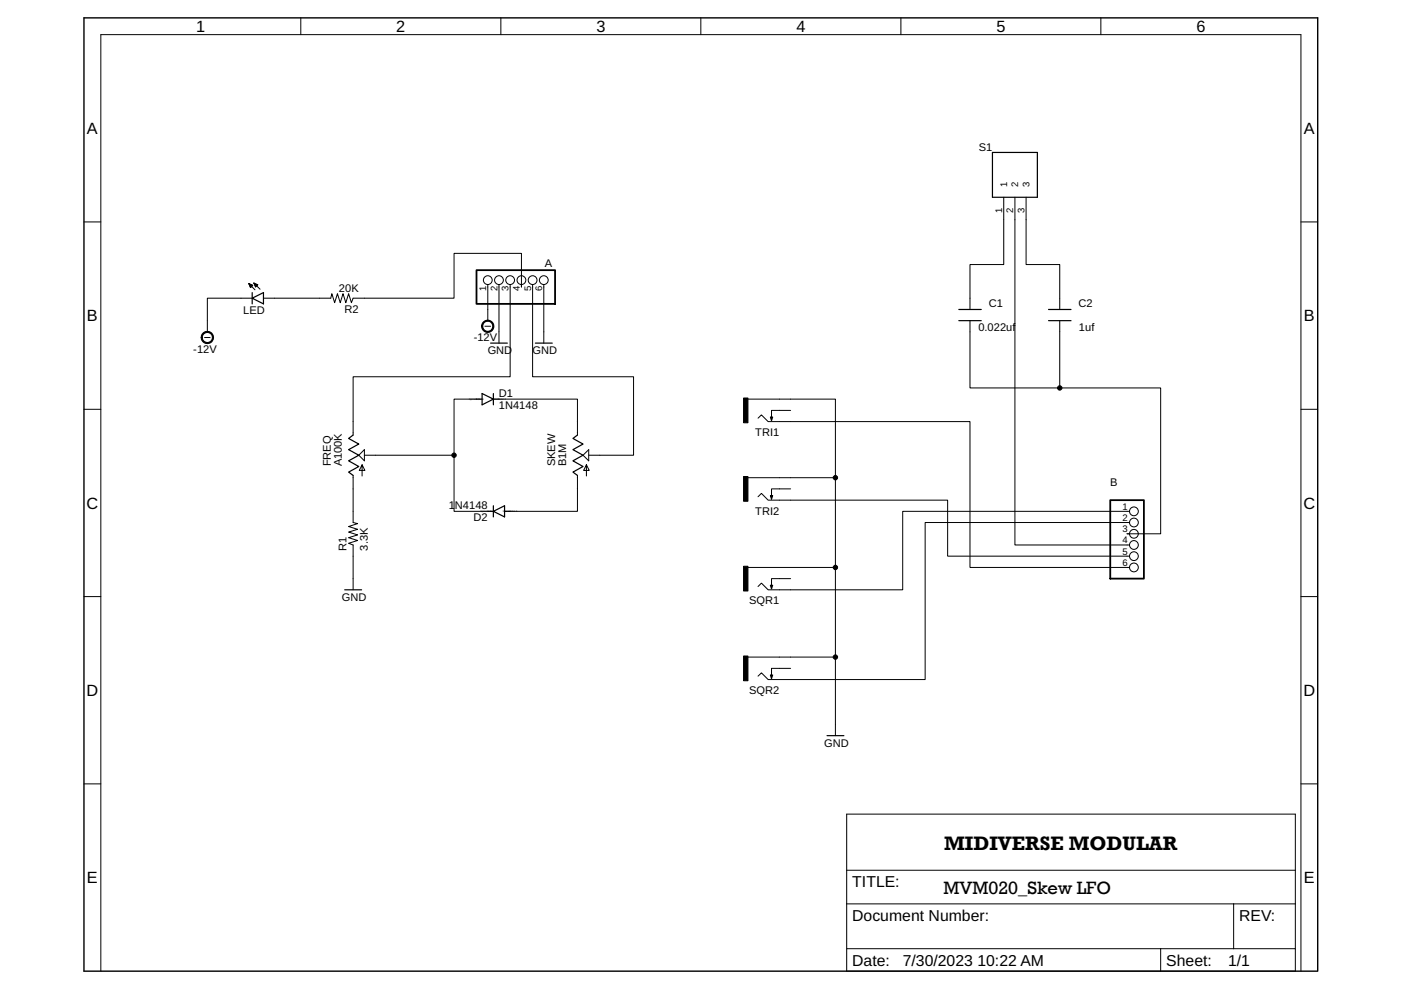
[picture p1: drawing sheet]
<svg xmlns="http://www.w3.org/2000/svg" width="297mm" height="210mm" viewBox="0 0 297 210" stroke-linecap="round" stroke-linejoin="round" font-family="sans-serif">
<defs><g id="words">
<text font-size="4.2" x="200.2" y="180.3">MIDIVERSE MODULAR</text>
<text font-size="3.9" x="200" y="189.5">MVM020_Skew LFO</text>
<g font-size="3.5">
<text x="41.6" y="6.8">1</text>
<text x="84" y="6.8">2</text>
<text x="126.4" y="6.8">3</text>
<text x="168.8" y="6.8">4</text>
<text x="211.3" y="6.8">5</text>
<text x="253.7" y="6.8">6</text>
<text x="18.4" y="28.4">A</text>
<text x="276.5" y="28.4">A</text>
<text x="18.4" y="68.1">B</text>
<text x="276.5" y="68.1">B</text>
<text x="18.3" y="107.8">C</text>
<text x="276.4" y="107.8">C</text>
<text x="18.3" y="147.5">D</text>
<text x="276.4" y="147.5">D</text>
<text x="18.4" y="187.3">E</text>
<text x="276.5" y="187.3">E</text>
</g>
<g font-size="3.3">
<text x="180.7" y="188.1">TITLE:</text>
<text x="180.7" y="195.2">Document Number:</text>
<text x="262.7" y="195.2">REV:</text>
<text x="180.7" y="204.7">Date:</text>
<text x="191.4" y="204.7">7/30/2023 10:22 AM</text>
<text x="247.3" y="204.7">Sheet:</text>
<text x="260.4" y="204.7">1/1</text>
</g>
<g font-size="2.3">
<text x="207.5" y="32">S1</text>
<text x="115.5" y="56.6">A</text>
<text x="71.9" y="61.8">20K</text>
<text x="209.6" y="65">C1</text>
<text x="228.7" y="65">C2</text>
<text x="51.6" y="66.6">LED</text>
<text x="73.1" y="66.3">R2</text>
<text x="207.4" y="70.2">0.022uf</text>
<text x="228.8" y="70.2">1uf</text>
<text x="41" y="74.8">-12V</text>
<text x="100.4" y="72.4">-12V</text>
<text x="103.4" y="75.1">GND</text>
<text x="112.9" y="75.1">GND</text>
<text x="105.8" y="86.8">1N4148</text>
<text x="105.8" y="84.2">D1</text>
<text x="160.1" y="92.5">TRI1</text>
<text x="70.1" y="98.9" transform="rotate(-90 70.1 98.9)">FREQ</text>
<text x="72.5" y="98.9" transform="rotate(-90 72.5 98.9)">A100K</text>
<text x="117.7" y="98.9" transform="rotate(-90 117.7 98.9)">SKEW</text>
<text x="120.1" y="98.9" transform="rotate(-90 120.1 98.9)">B1M</text>
<text x="95.2" y="107.9">1N4148</text>
<text x="235.4" y="103.1">B</text>
<text x="100.4" y="110.5">D2</text>
<text x="160.1" y="109.1">TRI2</text>
<text x="73.5" y="116.7" transform="rotate(-90 73.5 116.7)">R1</text>
<text x="78" y="116.7" transform="rotate(-90 78 116.7)">3.3K</text>
<text x="72.5" y="127.4">GND</text>
<text x="158.8" y="128.2">SQR1</text>
<text x="158.8" y="147.2">SQR2</text>
<text x="174.8" y="158.4">GND</text>
</g>
<g font-size="2">
<text x="213.5" y="39.6" transform="rotate(-90 213.5 39.6)">1</text>
<text x="215.9" y="39.6" transform="rotate(-90 215.9 39.6)">2</text>
<text x="218.3" y="39.6" transform="rotate(-90 218.3 39.6)">3</text>
<text x="212.5" y="45.1" transform="rotate(-90 212.5 45.1)">1</text>
<text x="214.8" y="45.1" transform="rotate(-90 214.8 45.1)">2</text>
<text x="217.2" y="45.1" transform="rotate(-90 217.2 45.1)">3</text>
<text x="103.1" y="61.8" transform="rotate(-90 103.1 61.8)">1</text>
<text x="105.5" y="61.8" transform="rotate(-90 105.5 61.8)">2</text>
<text x="107.8" y="61.8" transform="rotate(-90 107.8 61.8)">3</text>
<text x="110.2" y="61.8" transform="rotate(-90 110.2 61.8)">4</text>
<text x="112.6" y="61.8" transform="rotate(-90 112.6 61.8)">5</text>
<text x="115" y="61.8" transform="rotate(-90 115 61.8)">6</text>
<text x="238" y="108.1">1</text>
<text x="238" y="110.5">2</text>
<text x="238" y="112.8">3</text>
<text x="238" y="115.2">4</text>
<text x="238" y="117.6">5</text>
<text x="238" y="120">6</text>
</g>
<g font-size=".5">
<text x="99.5" y="84.8">SpiceOrder 1</text>
<text x="104.2" y="84.8">SpiceOrder 2</text>
<text x="101.8" y="108.6">SpiceOrder 2</text>
<text x="106.6" y="108.6">SpiceOrder 1</text>
</g>
</g></defs>
<path d="M17.8 3.8h261.6v202.1h-261.6z" fill="none" stroke="#000" stroke-width=".3"/>
<g fill="none" stroke="#000" stroke-width=".21">
<path d="M63.8 3.8v3.5M106.2 3.8v3.5M148.6 3.8v3.5M191 3.8v3.5M233.4 3.8v3.5M17.8 47.1h3.6M212.8 41.8v14.3h-7.1v9.5M215.2 41.8v73.7h24.3M217.6 41.8v14.3h7.1v9.5M275.8 47.1h3.6M43.4 71.6h1.2M52.8 60.1l.8 .4-.5 .5z"/>
<path d="M52.8 60.2h.1M52.8 60.1l1.3 1.3M52.8 60.3h.2M52.9 60.4h.4M52.9 60.5h.7M53 60.6h.5M53 60.7h.4M53 60.8h.3M53.1 60.9h.1M53.5 63.2h-9.5v7.2M53.8 60l.9 .4-.5 .5zM53.8 60h.1"/>
<path d="M53.8 60l1.3 1.3M53.9 60.2h.2M53.9 60.3h.5M54 60.4h.7M54 60.5h.5M54.1 60.6h.3M54.1 60.7h.2M54.2 60.8h.1M102.8 69.2h1.2M103.4 60.3v7.7M105.8 60.3v12.4M108.2 60.3v19.6h-33.3v12.3"/>
<path d="M110.6 60.3v.6v-7.2h-14.3v9.5h-21.4l-.4 1-.6-1.9-.6 1.9-.6-1.9-.6 1.9-.6-1.9-.5 1.9-.6-1.9-.3 .9h-14.2M112.9 60.3v19.6h21.4v16.6h-9.5M115.3 60.3v12.4M205.7 68v14.3h40.4v30.9h-7.1h.5M224.7 68v14.3M17.8 86.8h3.6M76.1 96.5l1.2-1.2v2.4zM76.8 98.6l-.6 1.1h1.2l-.6-1.1v2.3M96.3 96.5v11.9h7.1M101 84.6h-4.7v11.9h-19M105.8 84.6h16.6v7.6M123.6 96.5l1.2-1.2v2.4z"/>
<path d="M124.3 98.6l-.6 1.1h1.2l-.6-1.1v2.3M158.6 84.6h18.5v71.4M160.7 88.7l.7-.7 1.5 1.4h42.8v30.9h33.8M167.6 87h-4v2.2M275.8 86.8h3.6M74.9 100.8v10l.9 .2-1.9 .6 1.9 .6-1.9 .6 1.9 .6-1.9 .6 1.9 .6-1.9 .6 1 .3v9.6M122.4 100.8v7.6h-14.2M158.6 101.3h18.5M160.7 105.3l.7-.7 1.5 1.4h38v11.9h38.6M167.6 103.7h-4v2.1M239.5 108.4h-48.1v16.7h-28.5l-1.5-1.5-.7 .8M239.5 110.8h-43.3v33.3h-33.3l-1.5-1.4-.7 .7"/>
<path d="M17.8 126.5h3.6M158.6 120.3h18.5M158.6 139.3h18.5M167.6 122.7h-4v2.1M275.8 126.5h3.6M167.6 141.7h-4v2.1M17.8 166.2h3.6M275.8 166.2h3.6M179.5 191.6h95.1M179.5 184.5h95.1M261.6 191.6v9.5M246.1 201.1v4.8"/>
<path d="M246.1 201.1h15.5M261.6 201.1h13v4.8h-95.1v-4.8h66.6M274.6 201.1v-28.5h-95.1v28.5M275.8 205.9v-198.6h-254.4v198.6"/>
<circle cx="103.4" cy="59.4" r=".93"/>
<circle cx="105.8" cy="59.4" r=".93"/>
<circle cx="108.2" cy="59.4" r=".93"/>
<circle cx="110.6" cy="59.4" r=".93"/>
<circle cx="112.9" cy="59.4" r=".93"/>
<circle cx="115.3" cy="59.4" r=".93"/>
<circle cx="240.4" cy="115.5" r=".93"/>
<circle cx="240.4" cy="117.9" r=".93"/>
<circle cx="240.4" cy="108.4" r=".93"/>
<circle cx="240.4" cy="110.8" r=".93"/>
<circle cx="240.4" cy="113.2" r=".93"/>
<circle cx="240.4" cy="120.3" r=".93"/>
</g>
<g fill="#000" stroke="#000" stroke-width=".21">
<path d="M43 70.6a1.31 1.31 0 0 1 2.1 .3 1.31 1.31 0 0 1-.8 1.9 1.31 1.31 0 0 1-1.6-1.2h.2a1.08 1.08 0 0 1 1.5-1 1.08 1.08 0 0 1 .3 1.7 1.08 1.08 0 0 1-1.8-.5v-.2h-.2z" fill-rule="evenodd"/>
<path d="M102.5 68.3a1.3 1.3 0 0 1 2 .2 1.3 1.3 0 0 1-.8 1.9 1.3 1.3 0 0 1-1.6-1.2h.2a1.06 1.06 0 0 1 1.5-1 1.06 1.06 0 0 1 .3 1.7 1.06 1.06 0 0 1-1.7-.5l-.1-.2h-.2z" fill-rule="evenodd"/>
<circle cx="96.3" cy="96.5" r=".47"/>
<circle cx="224.7" cy="82.3" r=".47"/>
<circle cx="177.1" cy="101.3" r=".47"/>
<circle cx="177.1" cy="139.3" r=".47"/>
<circle cx="177.1" cy="120.3" r=".47"/>
</g>
<g fill="none" stroke="#000" stroke-width=".25">
<path d="M210.4 32.3h9.5v9.5h-9.5zM53.5 63.2l2.4-1.2v2.4zM53.5 62v2.4M104 72.7h3.6M113.5 72.7h3.6M203.3 65.6h4.7M203.3 68h4.7M222.3 65.6h4.8M222.3 68h4.8M74.9 92.2l-1 .8 2.2 1.1-2.2 1.2 2.2 1.2-2.2 1.2 2.2 1.2-2.2 1.2 1 .7M101 84.6h1.2M102.2 83.4l2.4 1.2-2.4 1.2z"/>
<path d="M104.6 84.6h1.2M104.6 83.4v2.4M122.4 92.2l-.9 .8 2.1 1.1-2.1 1.2 2.1 1.2-2.1 1.2 2.1 1.2-2.1 1.2 .9 .7M163.3 88.4h.5l-.2 .8zM103.4 108.4h1.2M104.6 108.4l2.4-1.2v2.4zM104.6 107.2v2.4M107 108.4h1.2M163.3 105.1h.5l-.2 .7zM73.1 125.1h3.6M163.3 124.1h.5l-.2 .7zM163.3 143.1h.5l-.2 .7z"/>
<path d="M175.3 156h3.6"/>
</g>
<path d="M157.6 84.4h1v5.2h-1zM157.6 101h1v5.3h-1zM157.6 120.1h1v5.2h-1zM157.6 139.1h1v5.2h-1z" fill="#000" stroke="#000" stroke-width=".21"/>
<path d="M101 57.3h16.7v7.1h-16.7zM235.4 106h7.1v16.7h-7.1z" fill="none" stroke="#000" stroke-width=".38"/>
<use href="#words"/>
</svg>
